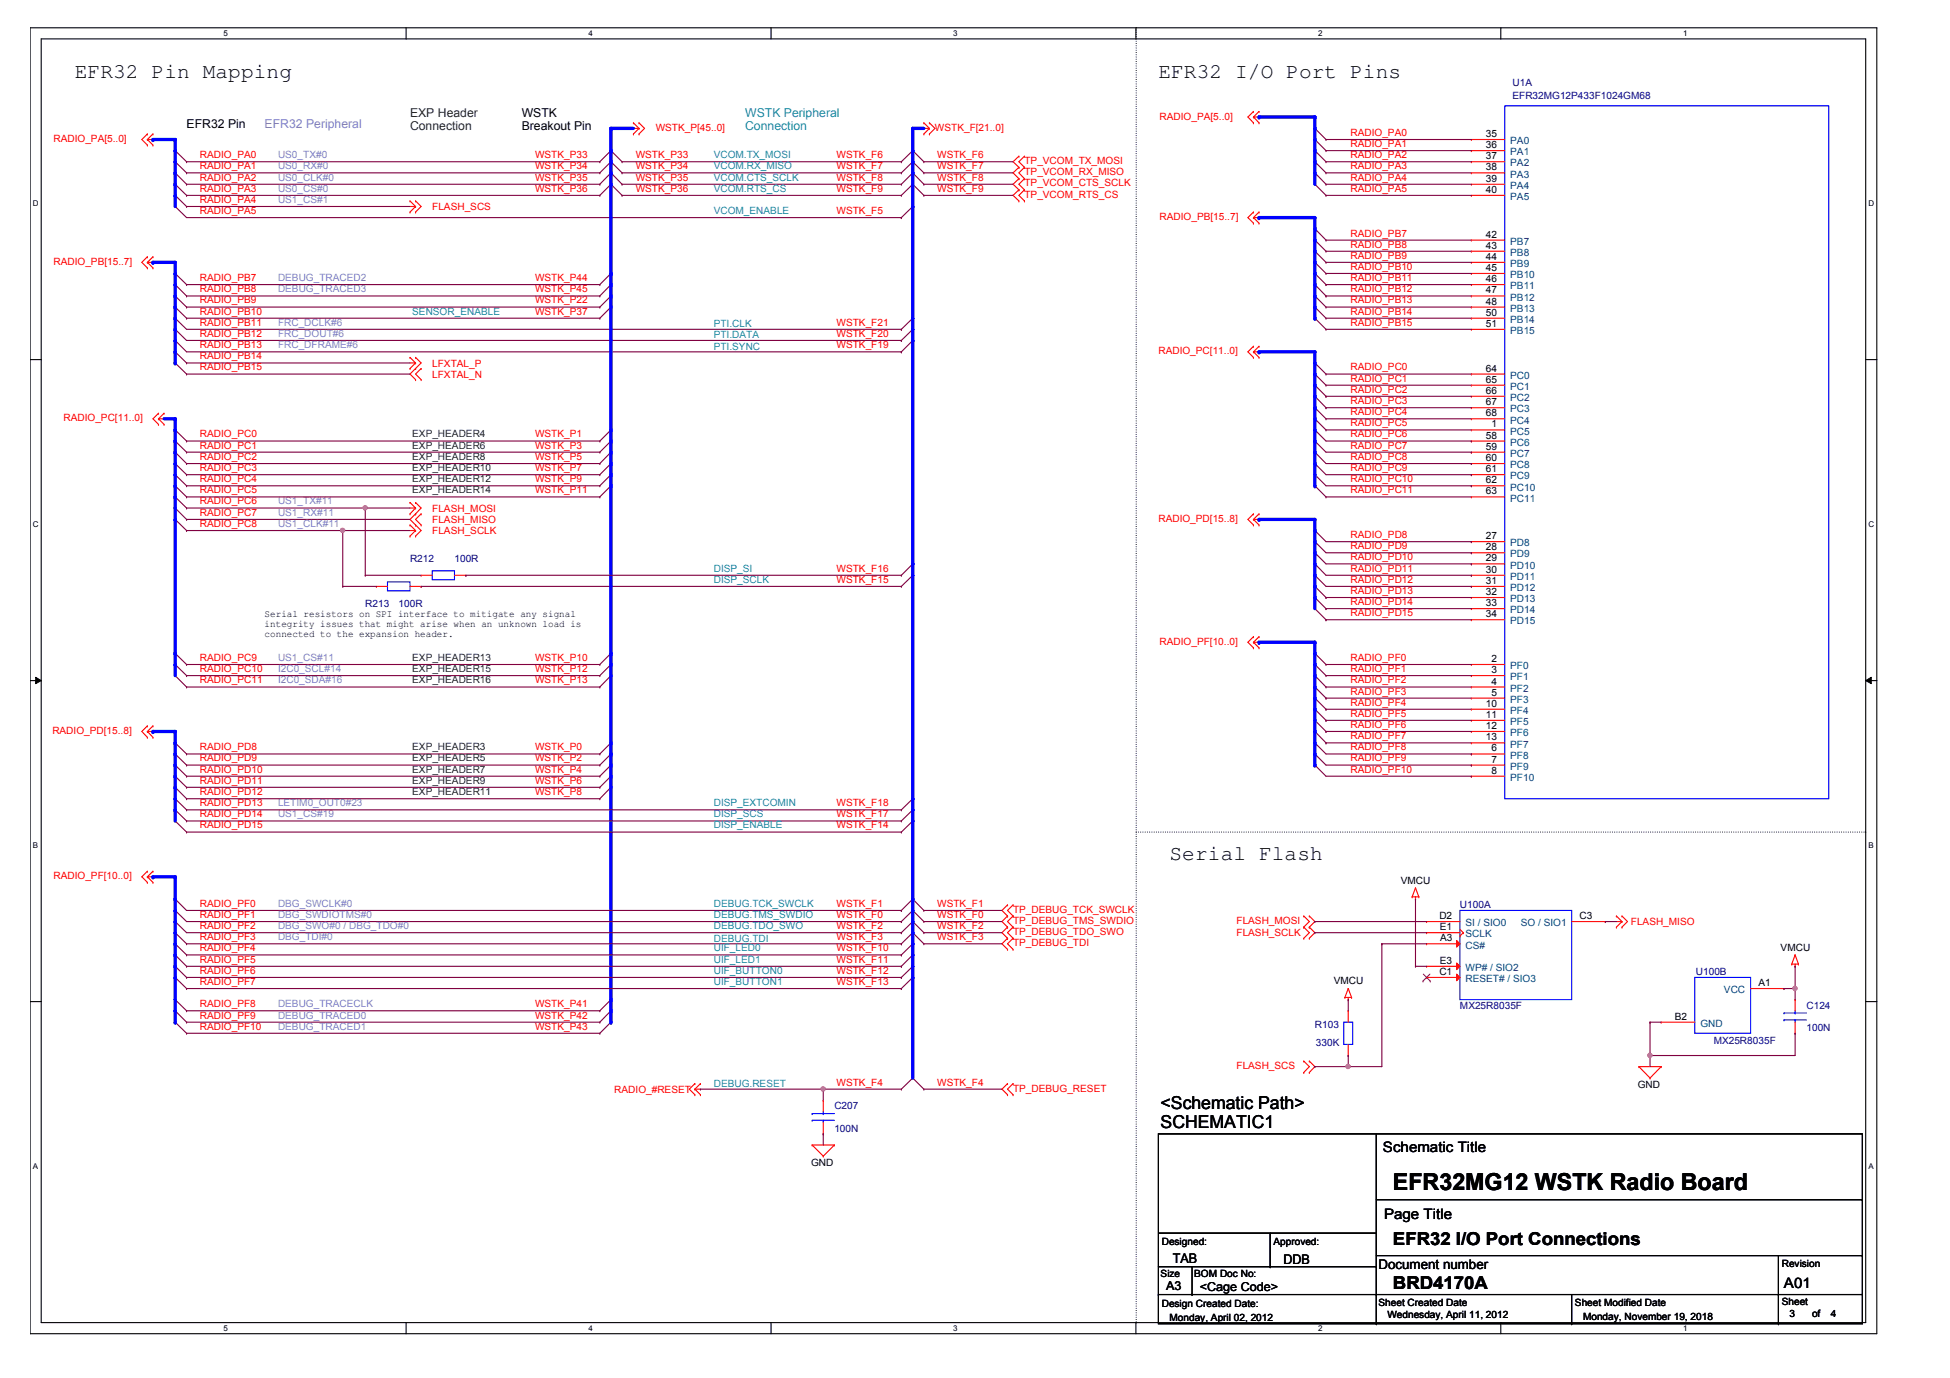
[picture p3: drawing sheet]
<svg xmlns="http://www.w3.org/2000/svg" width="297mm" height="210mm" viewBox="0 0 297 210" stroke-linecap="round" stroke-linejoin="round" font-family="sans-serif">
<defs><g id="words">
<text font-size="3.6" x="212.2" y="181.3">EFR32MG12 WSTK Radio Board</text>
<g font-size="3.2">
<text x="11.4" y="11.9">EFR32 Pin Mapping</text>
<text x="176.5" y="11.9">EFR32 I/O Port Pins</text>
<text x="178.2" y="131">Serial Flash</text>
</g>
<g font-size="2.7">
<text x="176.8" y="171.7">SCHEMATIC1</text>
<text x="176.8" y="168.9">&lt;Schematic Path&gt;</text>
<text x="212.2" y="189.7">EFR32 I/O Port Connections</text>
<text x="212.2" y="196.3">BRD4170A</text>
</g>
<g font-size="2.2">
<text x="210.7" y="175.4">Schematic Title</text>
<text x="210.8" y="185.6">Page Title</text>
<text x="271.8" y="196.2">A01</text>
</g>
<g font-size="2">
<text x="178.7" y="192.3">TAB</text>
<text x="195.5" y="192.5">DDB</text>
<text x="210" y="193.3">Document number</text>
</g>
<g font-size="1.9" fill="#008000">
<text x="62.5" y="17.8">EXP Header</text>
<text x="62.5" y="19.7">Connection</text>
</g>
<g font-size="1.9">
<text x="79.5" y="17.8">WSTK</text>
<text x="28.4" y="19.5">EFR32 Pin</text>
<text x="79.5" y="19.7">Breakout Pin</text>
<text x="177.6" y="196.5">A3</text>
<text x="182.8" y="196.7">&lt;Cage Code&gt;</text>
</g>
<g font-size="1.9" fill="#0080ff">
<text x="113.5" y="17.8">WSTK Peripheral</text>
<text x="113.5" y="19.7">Connection</text>
</g>
<text font-size="1.9" fill="#8080c0" x="40.3" y="19.5">EFR32 Peripheral</text>
<g font-size="1.5" fill="#000080">
<text x="230.4" y="13.1">U1A</text>
<text x="230.4" y="15.2">EFR32MG12P433F1024GM68</text>
<text x="62.5" y="85.6">R212</text>
<text x="69.2" y="85.6">100R</text>
<text x="55.6" y="92.4">R213</text>
<text x="60.7" y="92.4">100R</text>
<text x="222.4" y="138.3">U100A</text>
<text x="258.3" y="148.6">U100B</text>
<text x="222.4" y="153.7">MX25R8035F</text>
<text x="275.2" y="153.7">C124</text>
<text x="200.3" y="156.6">R103</text>
<text x="200.5" y="159.3">330K</text>
<text x="261" y="159">MX25R8035F</text>
<text x="275.2" y="157.1">100N</text>
<text x="127.1" y="169">C207</text>
<text x="127.1" y="172.4">100N</text>
</g>
<g font-size="1.5" fill="#f00">
<text x="8.1" y="21.6">RADIO_PA[5..0]</text>
<text x="99.9" y="19.9">WSTK_P[45..0]</text>
<text x="142.4" y="19.9">WSTK_F[21..0]</text>
<text x="176.6" y="18.2">RADIO_PA[5..0]</text>
<text x="205.7" y="22.4">RADIO_PA1</text>
<text x="205.7" y="20.7">RADIO_PA0</text>
<text x="30.5" y="24.1">RADIO_PA0</text>
<text x="30.5" y="25.8">RADIO_PA1</text>
<text x="30.5" y="27.5">RADIO_PA2</text>
<text x="30.5" y="29.2">RADIO_PA3</text>
<text x="81.5" y="24.1">WSTK_P33</text>
<text x="81.5" y="25.8">WSTK_P34</text>
<text x="81.5" y="27.5">WSTK_P35</text>
<text x="81.5" y="29.2">WSTK_P36</text>
<text x="96.8" y="24.1">WSTK_P33</text>
<text x="96.8" y="25.8">WSTK_P34</text>
<text x="96.8" y="27.5">WSTK_P35</text>
<text x="96.8" y="29.2">WSTK_P36</text>
<text x="127.4" y="24.1">WSTK_F6</text>
<text x="127.4" y="25.8">WSTK_F7</text>
<text x="127.4" y="27.5">WSTK_F8</text>
<text x="127.4" y="29.2">WSTK_F9</text>
<text x="142.8" y="24.1">WSTK_F6</text>
<text x="142.8" y="25.8">WSTK_F7</text>
<text x="142.8" y="27.5">WSTK_F8</text>
<text x="142.8" y="29.2">WSTK_F9</text>
<text x="156.1" y="25">TP_VCOM_TX_MOSI</text>
<text x="156.1" y="26.7">TP_VCOM_RX_MISO</text>
<text x="156.1" y="28.4">TP_VCOM_CTS_SCLK</text>
<text x="205.7" y="24.1">RADIO_PA2</text>
<text x="205.7" y="25.8">RADIO_PA3</text>
<text x="205.7" y="27.5">RADIO_PA4</text>
<text x="205.7" y="29.2">RADIO_PA5</text>
<text x="30.5" y="30.9">RADIO_PA4</text>
<text x="30.5" y="32.6">RADIO_PA5</text>
<text x="65.8" y="32">FLASH_SCS</text>
<text x="127.4" y="32.6">WSTK_F5</text>
<text x="156.1" y="30.1">TP_VCOM_RTS_CS</text>
<text x="176.6" y="33.5">RADIO_PB[15..7]</text>
<text x="8.1" y="40.3">RADIO_PB[15..7]</text>
<text x="205.7" y="36">RADIO_PB7</text>
<text x="205.7" y="37.7">RADIO_PB8</text>
<text x="205.7" y="39.4">RADIO_PB9</text>
<text x="205.7" y="41.1">RADIO_PB10</text>
<text x="30.5" y="47.9">RADIO_PB10</text>
<text x="30.5" y="46.2">RADIO_PB9</text>
<text x="30.5" y="44.5">RADIO_PB8</text>
<text x="30.5" y="42.8">RADIO_PB7</text>
<text x="81.5" y="46.2">WSTK_P22</text>
<text x="81.5" y="47.9">WSTK_P37</text>
<text x="81.5" y="44.5">WSTK_P45</text>
<text x="81.5" y="42.8">WSTK_P44</text>
<text x="205.7" y="47.9">RADIO_PB14</text>
<text x="205.7" y="44.5">RADIO_PB12</text>
<text x="205.7" y="42.8">RADIO_PB11</text>
<text x="205.7" y="46.2">RADIO_PB13</text>
<text x="30.5" y="49.6">RADIO_PB11</text>
<text x="30.5" y="51.3">RADIO_PB12</text>
<text x="30.5" y="53">RADIO_PB13</text>
<text x="127.4" y="49.6">WSTK_F21</text>
<text x="127.4" y="51.3">WSTK_F20</text>
<text x="127.4" y="53">WSTK_F19</text>
<text x="176.5" y="53.9">RADIO_PC[11..0]</text>
<text x="205.7" y="49.6">RADIO_PB15</text>
<text x="30.5" y="54.7">RADIO_PB14</text>
<text x="30.5" y="56.4">RADIO_PB15</text>
<text x="65.8" y="55.8">LFXTAL_P</text>
<text x="65.8" y="57.5">LFXTAL_N</text>
<text x="205.7" y="56.4">RADIO_PC0</text>
<text x="205.7" y="58.1">RADIO_PC1</text>
<text x="205.7" y="59.8">RADIO_PC2</text>
<text x="9.7" y="64.2">RADIO_PC[11..0]</text>
<text x="205.7" y="64.9">RADIO_PC5</text>
<text x="205.7" y="61.6">RADIO_PC3</text>
<text x="205.7" y="63.2">RADIO_PC4</text>
<text x="30.5" y="71.8">RADIO_PC3</text>
<text x="30.5" y="70.1">RADIO_PC2</text>
<text x="30.5" y="68.3">RADIO_PC1</text>
<text x="30.5" y="66.6">RADIO_PC0</text>
<text x="81.5" y="71.8">WSTK_P7</text>
<text x="81.5" y="70.1">WSTK_P5</text>
<text x="81.5" y="68.3">WSTK_P3</text>
<text x="81.5" y="66.6">WSTK_P1</text>
<text x="205.7" y="66.6">RADIO_PC6</text>
<text x="205.7" y="68.3">RADIO_PC7</text>
<text x="205.7" y="70.1">RADIO_PC8</text>
<text x="205.7" y="71.8">RADIO_PC9</text>
<text x="30.5" y="76.8">RADIO_PC6</text>
<text x="30.5" y="75.1">RADIO_PC5</text>
<text x="30.5" y="73.4">RADIO_PC4</text>
<text x="65.8" y="77.9">FLASH_MOSI</text>
<text x="81.5" y="75.1">WSTK_P11</text>
<text x="81.5" y="73.4">WSTK_P9</text>
<text x="205.7" y="73.4">RADIO_PC10</text>
<text x="205.7" y="75.1">RADIO_PC11</text>
<text x="30.5" y="78.6">RADIO_PC7</text>
<text x="30.5" y="80.3">RADIO_PC8</text>
<text x="65.8" y="79.7">FLASH_MISO</text>
<text x="65.8" y="81.4">FLASH_SCLK</text>
<text x="176.5" y="79.5">RADIO_PD[15..8]</text>
<text x="205.7" y="83.7">RADIO_PD9</text>
<text x="205.7" y="82">RADIO_PD8</text>
<text x="127.4" y="88.8">WSTK_F15</text>
<text x="127.4" y="87.1">WSTK_F16</text>
<text x="205.7" y="88.8">RADIO_PD12</text>
<text x="205.7" y="87.1">RADIO_PD11</text>
<text x="205.7" y="85.3">RADIO_PD10</text>
<text x="205.7" y="90.5">RADIO_PD13</text>
<text x="205.7" y="92.2">RADIO_PD14</text>
<text x="205.7" y="93.9">RADIO_PD15</text>
<text x="30.5" y="100.7">RADIO_PC9</text>
<text x="81.5" y="100.7">WSTK_P10</text>
<text x="176.6" y="98.2">RADIO_PF[10..0]</text>
<text x="205.7" y="100.7">RADIO_PF0</text>
<text x="30.5" y="104.1">RADIO_PC11</text>
<text x="30.5" y="102.4">RADIO_PC10</text>
<text x="81.5" y="104.1">WSTK_P13</text>
<text x="81.5" y="102.4">WSTK_P12</text>
<text x="205.7" y="102.4">RADIO_PF1</text>
<text x="205.7" y="104.1">RADIO_PF2</text>
<text x="205.7" y="105.8">RADIO_PF3</text>
<text x="205.7" y="107.5">RADIO_PF4</text>
<text x="8" y="111.8">RADIO_PD[15..8]</text>
<text x="205.7" y="109.2">RADIO_PF5</text>
<text x="205.7" y="110.9">RADIO_PF6</text>
<text x="205.7" y="112.6">RADIO_PF7</text>
<text x="30.5" y="119.4">RADIO_PD11</text>
<text x="30.5" y="117.7">RADIO_PD10</text>
<text x="30.5" y="116">RADIO_PD9</text>
<text x="30.5" y="114.3">RADIO_PD8</text>
<text x="81.5" y="119.4">WSTK_P6</text>
<text x="81.5" y="117.7">WSTK_P4</text>
<text x="81.5" y="116">WSTK_P2</text>
<text x="81.5" y="114.3">WSTK_P0</text>
<text x="205.7" y="114.3">RADIO_PF8</text>
<text x="205.7" y="116">RADIO_PF9</text>
<text x="205.7" y="117.7">RADIO_PF10</text>
<text x="30.5" y="122.8">RADIO_PD13</text>
<text x="30.5" y="121.1">RADIO_PD12</text>
<text x="30.5" y="124.5">RADIO_PD14</text>
<text x="81.5" y="121.1">WSTK_P8</text>
<text x="127.4" y="124.5">WSTK_F17</text>
<text x="127.4" y="122.8">WSTK_F18</text>
<text x="30.5" y="126.2">RADIO_PD15</text>
<text x="127.4" y="126.2">WSTK_F14</text>
<text x="8.1" y="133.9">RADIO_PF[10..0]</text>
<text x="30.5" y="138.1">RADIO_PF0</text>
<text x="30.5" y="139.8">RADIO_PF1</text>
<text x="30.5" y="141.5">RADIO_PF2</text>
<text x="30.5" y="143.2">RADIO_PF3</text>
<text x="127.4" y="138.1">WSTK_F1</text>
<text x="127.4" y="139.8">WSTK_F0</text>
<text x="127.4" y="141.5">WSTK_F2</text>
<text x="127.4" y="143.2">WSTK_F3</text>
<text x="142.8" y="143.2">WSTK_F3</text>
<text x="142.8" y="141.5">WSTK_F2</text>
<text x="142.8" y="138.1">WSTK_F1</text>
<text x="142.8" y="139.8">WSTK_F0</text>
<text x="154.3" y="139">TP_DEBUG_TCK_SWCLK</text>
<text x="154.3" y="142.5">TP_DEBUG_TDO_SWO</text>
<text x="154.3" y="140.8">TP_DEBUG_TMS_SWDIO</text>
<text x="188.4" y="140.8">FLASH_MOSI</text>
<text x="188.4" y="142.6">FLASH_SCLK</text>
<text x="248.4" y="140.9">FLASH_MISO</text>
<text x="30.5" y="148.3">RADIO_PF6</text>
<text x="30.5" y="144.9">RADIO_PF4</text>
<text x="30.5" y="146.6">RADIO_PF5</text>
<text x="127.4" y="148.3">WSTK_F12</text>
<text x="127.4" y="144.9">WSTK_F10</text>
<text x="127.4" y="146.6">WSTK_F11</text>
<text x="154.3" y="144.1">TP_DEBUG_TDI</text>
<text x="30.5" y="150">RADIO_PF7</text>
<text x="30.5" y="153.4">RADIO_PF8</text>
<text x="30.5" y="155.2">RADIO_PF9</text>
<text x="81.5" y="153.4">WSTK_P41</text>
<text x="81.5" y="155.2">WSTK_P42</text>
<text x="127.4" y="150">WSTK_F13</text>
<text x="30.5" y="156.8">RADIO_PF10</text>
<text x="81.5" y="156.8">WSTK_P43</text>
<text x="93.6" y="166.5">RADIO_#RESET</text>
<text x="127.4" y="165.4">WSTK_F4</text>
<text x="142.8" y="165.4">WSTK_F4</text>
<text x="154.3" y="166.3">TP_DEBUG_RESET</text>
<text x="188.4" y="162.9">FLASH_SCS</text>
</g>
<g font-size="1.5">
<text x="226.3" y="20.9">35</text>
<text x="226.3" y="22.6">36</text>
<text x="226.3" y="24.3">37</text>
<text x="226.3" y="25.9">38</text>
<text x="226.3" y="27.7">39</text>
<text x="226.3" y="29.4">40</text>
<text x="226.3" y="36.2">42</text>
<text x="226.3" y="37.9">43</text>
<text x="226.3" y="39.6">44</text>
<text x="226.3" y="41.3">45</text>
<text x="226.3" y="44.7">47</text>
<text x="226.3" y="46.4">48</text>
<text x="226.3" y="43">46</text>
<text x="226.3" y="48.1">50</text>
<text x="226.3" y="49.8">51</text>
<text x="226.3" y="56.6">64</text>
<text x="226.3" y="58.3">65</text>
<text x="226.3" y="60">66</text>
<text x="226.3" y="61.7">67</text>
<text x="226.3" y="63.4">68</text>
<text x="227.2" y="65.1">1</text>
<text x="226.3" y="66.8">58</text>
<text x="226.3" y="68.5">59</text>
<text x="226.3" y="70.2">60</text>
<text x="226.3" y="71.9">61</text>
<text x="226.3" y="73.6">62</text>
<text x="226.3" y="75.3">63</text>
<text x="226.3" y="82.1">27</text>
<text x="226.3" y="83.8">28</text>
<text x="226.3" y="85.5">29</text>
<text x="226.3" y="87.2">30</text>
<text x="226.3" y="88.9">31</text>
<text x="40.3" y="93.9">Serial resistors on SPI interface to mitigate any signal</text>
<text x="40.3" y="95.5">integrity issues that might arise when an unknown load is</text>
<text x="226.3" y="92.3">33</text>
<text x="226.3" y="90.6">32</text>
<text x="226.3" y="94">34</text>
<text x="40.3" y="97">connected to the expansion header.</text>
<text x="227.2" y="100.8">2</text>
<text x="226.3" y="107.7">10</text>
<text x="227.2" y="102.5">3</text>
<text x="227.2" y="104.3">4</text>
<text x="227.2" y="106">5</text>
<text x="226.3" y="109.3">11</text>
<text x="226.3" y="111">12</text>
<text x="226.3" y="112.8">13</text>
<text x="227.2" y="114.5">6</text>
<text x="227.2" y="116.2">7</text>
<text x="227.2" y="117.9">8</text>
<text x="213.4" y="134.6">VMCU</text>
<text x="219.3" y="140">D2</text>
<text x="219.3" y="141.7">E1</text>
<text x="219.4" y="143.4">A3</text>
<text x="240.6" y="140">C3</text>
<text x="203.2" y="149.9">VMCU</text>
<text x="219.3" y="148.5">C1</text>
<text x="219.3" y="146.8">E3</text>
<text x="271.2" y="144.8">VMCU</text>
<text x="255.1" y="155.3">B2</text>
<text x="267.9" y="150.2">A1</text>
<text x="249.5" y="165.8">GND</text>
<text x="123.5" y="177.7">GND</text>
<text x="177" y="189.6">Designed:</text>
<text x="194" y="189.6">Approved:</text>
<text x="176.8" y="194.5">Size</text>
<text x="181.9" y="194.5">BOM Doc No:</text>
<text x="271.4" y="193">Revision</text>
<text x="177" y="199.1">Design Created Date:</text>
<text x="178.2" y="201.2">Monday, April 02, 2012</text>
<text x="210" y="199">Sheet Created Date</text>
<text x="211.3" y="200.8">Wednesday, April 11, 2012</text>
<text x="239.9" y="199">Sheet Modified Date</text>
<text x="241.1" y="201">Monday, November 19, 2018</text>
<text x="271.4" y="198.8">Sheet</text>
<text x="272.6" y="200.7">3</text>
<text x="276" y="200.7">of</text>
<text x="278.9" y="200.7">4</text>
</g>
<g font-size="1.5" fill="#004080">
<text x="230.1" y="22">PA0</text>
<text x="230.1" y="23.7">PA1</text>
<text x="230.1" y="25.4">PA2</text>
<text x="230.1" y="27.1">PA3</text>
<text x="230.1" y="28.8">PA4</text>
<text x="230.1" y="30.5">PA5</text>
<text x="230.1" y="37.3">PB7</text>
<text x="230.1" y="39">PB8</text>
<text x="230.1" y="40.7">PB9</text>
<text x="230.1" y="45.8">PB12</text>
<text x="230.1" y="47.5">PB13</text>
<text x="230.1" y="44.1">PB11</text>
<text x="230.1" y="42.4">PB10</text>
<text x="230.1" y="49.2">PB14</text>
<text x="230.1" y="50.9">PB15</text>
<text x="230.1" y="57.7">PC0</text>
<text x="230.1" y="59.4">PC1</text>
<text x="230.1" y="61.1">PC2</text>
<text x="230.1" y="62.8">PC3</text>
<text x="230.1" y="64.5">PC4</text>
<text x="230.1" y="66.2">PC5</text>
<text x="230.1" y="67.9">PC6</text>
<text x="230.1" y="69.6">PC7</text>
<text x="230.1" y="71.3">PC8</text>
<text x="230.1" y="73">PC9</text>
<text x="230.1" y="74.7">PC10</text>
<text x="230.1" y="76.4">PC11</text>
<text x="230.1" y="83.2">PD8</text>
<text x="230.1" y="84.9">PD9</text>
<text x="230.1" y="86.6">PD10</text>
<text x="230.1" y="88.3">PD11</text>
<text x="230.1" y="90">PD12</text>
<text x="230.1" y="93.4">PD14</text>
<text x="230.1" y="91.7">PD13</text>
<text x="230.1" y="95.1">PD15</text>
<text x="230.1" y="101.9">PF0</text>
<text x="230.1" y="103.6">PF1</text>
<text x="230.1" y="105.4">PF2</text>
<text x="230.1" y="107.1">PF3</text>
<text x="230.1" y="108.8">PF4</text>
<text x="230.1" y="110.4">PF5</text>
<text x="230.1" y="112.1">PF6</text>
<text x="230.1" y="113.9">PF7</text>
<text x="230.1" y="115.6">PF8</text>
<text x="230.1" y="117.3">PF9</text>
<text x="230.1" y="119">PF10</text>
<text x="223.2" y="141.1">SI / SIO0</text>
<text x="223.2" y="142.8">SCLK</text>
<text x="231.7" y="141.1">SO / SIO1</text>
<text x="223.2" y="149.6">RESET# / SIO3</text>
<text x="223.2" y="147.9">WP# / SIO2</text>
<text x="223.2" y="144.5">CS#</text>
<text x="262.6" y="151.3">VCC</text>
<text x="259" y="156.4">GND</text>
</g>
<g font-size="1.5" fill="#8080c0">
<text x="42.3" y="24.1">US0_TX#0</text>
<text x="42.3" y="25.8">US0_RX#0</text>
<text x="42.3" y="27.5">US0_CLK#0</text>
<text x="42.3" y="29.2">US0_CS#0</text>
<text x="42.3" y="30.9">US1_CS#1</text>
<text x="42.3" y="44.5">DEBUG_TRACED3</text>
<text x="42.3" y="42.8">DEBUG_TRACED2</text>
<text x="42.3" y="49.6">FRC_DCLK#6</text>
<text x="42.3" y="51.3">FRC_DOUT#6</text>
<text x="42.3" y="53">FRC_DFRAME#6</text>
<text x="42.3" y="76.8">US1_TX#11</text>
<text x="42.3" y="78.6">US1_RX#11</text>
<text x="42.3" y="80.3">US1_CLK#11</text>
<text x="42.3" y="100.7">US1_CS#11</text>
<text x="42.3" y="104.1">I2C0_SDA#16</text>
<text x="42.3" y="102.4">I2C0_SCL#14</text>
<text x="42.3" y="124.5">US1_CS#19</text>
<text x="42.3" y="122.8">LETIM0_OUT0#23</text>
<text x="42.3" y="138.1">DBG_SWCLK#0</text>
<text x="42.3" y="139.8">DBG_SWDIOTMS#0</text>
<text x="42.3" y="141.5">DBG_SWO#0 / DBG_TDO#0</text>
<text x="42.3" y="143.2">DBG_TDI#0</text>
<text x="42.3" y="153.4">DEBUG_TRACECLK</text>
<text x="42.3" y="155.2">DEBUG_TRACED0</text>
<text x="42.3" y="156.8">DEBUG_TRACED1</text>
</g>
<g font-size="1.5" fill="#0080ff">
<text x="108.7" y="24.1">VCOM.TX_MOSI</text>
<text x="108.7" y="25.8">VCOM.RX_MISO</text>
<text x="108.7" y="27.5">VCOM.CTS_SCLK</text>
<text x="108.7" y="29.2">VCOM.RTS_CS</text>
<text x="108.7" y="32.6">VCOM_ENABLE</text>
<text x="62.8" y="47.9">SENSOR_ENABLE</text>
<text x="108.7" y="49.8">PTI.CLK</text>
<text x="108.7" y="51.5">PTI.DATA</text>
<text x="108.7" y="53.3">PTI.SYNC</text>
<text x="108.7" y="88.8">DISP_SCLK</text>
<text x="108.7" y="87.1">DISP_SI</text>
<text x="108.7" y="124.5">DISP_SCS</text>
<text x="108.7" y="122.8">DISP_EXTCOMIN</text>
<text x="108.7" y="126.2">DISP_ENABLE</text>
<text x="108.7" y="138.1">DEBUG.TCK_SWCLK</text>
<text x="108.7" y="139.8">DEBUG.TMS_SWDIO</text>
<text x="108.7" y="141.5">DEBUG.TDO_SWO</text>
<text x="108.7" y="143.4">DEBUG.TDI</text>
<text x="108.7" y="148.3">UIF_BUTTON0</text>
<text x="108.7" y="144.9">UIF_LED0</text>
<text x="108.7" y="146.6">UIF_LED1</text>
<text x="108.7" y="150">UIF_BUTTON1</text>
<text x="108.7" y="165.6">DEBUG.RESET</text>
</g>
<g font-size="1.5" fill="#008000">
<text x="62.8" y="71.8">EXP_HEADER10</text>
<text x="62.8" y="70.1">EXP_HEADER8</text>
<text x="62.8" y="68.3">EXP_HEADER6</text>
<text x="62.8" y="66.6">EXP_HEADER4</text>
<text x="62.8" y="75.1">EXP_HEADER14</text>
<text x="62.8" y="73.4">EXP_HEADER12</text>
<text x="62.8" y="100.7">EXP_HEADER13</text>
<text x="62.8" y="104.1">EXP_HEADER16</text>
<text x="62.8" y="102.4">EXP_HEADER15</text>
<text x="62.8" y="119.4">EXP_HEADER9</text>
<text x="62.8" y="117.7">EXP_HEADER7</text>
<text x="62.8" y="116">EXP_HEADER5</text>
<text x="62.8" y="114.3">EXP_HEADER3</text>
<text x="62.8" y="121.1">EXP_HEADER11</text>
</g>
<g font-size="1.2">
<text x="34" y="5.5">5</text>
<text x="89.6" y="5.5">4</text>
<text x="145.2" y="5.5">3</text>
<text x="200.8" y="5.5">2</text>
<text x="256.4" y="5.5">1</text>
<text x="5" y="31.5">D</text>
<text x="284.6" y="31.5">D</text>
<text x="5" y="80.3">C</text>
<text x="284.6" y="80.3">C</text>
<text x="5" y="129.2">B</text>
<text x="284.6" y="129.2">B</text>
<text x="5" y="178.1">A</text>
<text x="284.6" y="178.1">A</text>
<text x="34" y="202.7">5</text>
<text x="89.6" y="202.7">4</text>
<text x="145.2" y="202.7">3</text>
<text x="200.8" y="202.7">2</text>
<text x="256.4" y="202.7">1</text>
</g>
</g></defs>
<path d="M4.6 4.2h281.3v199h-281.3zM6.3 5.9h277.9v195.6h-277.9z" fill="none" stroke="#000" stroke-width=".17"/>
<g fill="#fff">
<path d="M34 4.4h.7v1.4h-.7z"/>
<path d="M34 201.6h.7v1.4h-.7z"/>
</g>
<path d="M61.9 4.2v1.7M61.9 201.5v1.7" fill="none" stroke="#000" stroke-width=".17"/>
<g fill="#fff">
<path d="M89.6 4.4h.7v1.4h-.7z"/>
<path d="M89.6 201.6h.7v1.4h-.7z"/>
</g>
<path d="M117.4 4.2v1.7M117.4 201.5v1.7" fill="none" stroke="#000" stroke-width=".17"/>
<g fill="#fff">
<path d="M145.2 4.4h.7v1.4h-.7z"/>
<path d="M145.2 201.6h.7v1.4h-.7z"/>
</g>
<path d="M173 4.2v1.7M173 201.5v1.7" fill="none" stroke="#000" stroke-width=".17"/>
<g fill="#fff">
<path d="M200.8 4.4h.6v1.4h-.6z"/>
<path d="M200.8 201.6h.6v1.4h-.6z"/>
</g>
<path d="M228.6 4.2v1.7M228.6 201.5v1.7" fill="none" stroke="#000" stroke-width=".17"/>
<g fill="#fff">
<path d="M256.4 4.4h.6v1.4h-.6z"/>
<path d="M256.4 201.6h.6v1.4h-.6z"/>
<path d="M5 30.4h.9v1.3h-.9z"/>
<path d="M284.6 30.4h.9v1.3h-.9z"/>
<path d="M5 79.2h.9v1.4h-.9z"/>
<path d="M284.6 79.2h.9v1.4h-.9z"/>
</g>
<path d="M4.6 54.8h1.7M284.2 54.8h1.7" fill="none" stroke="#000" stroke-width=".17"/>
<g fill="#fff">
<path d="M5 128.1h.8v1.4h-.8z"/>
<path d="M284.6 128.1h.8v1.4h-.8z"/>
</g>
<path d="M4.6 103.7h1.7M284.2 103.7h1.7" fill="none" stroke="#000" stroke-width=".17"/>
<path d="M5.4 103.2l.9 .5-.9 .4zM284.2 103.7l.8-.5v.9z" fill="#000"/>
<path d="M5.4 103.2l.9 .5-.9 .4zM284.2 103.7l.8-.5v.9z" fill="none" stroke="#000" stroke-width=".15"/>
<g fill="#fff">
<path d="M5 177h.8v1.3h-.8z"/>
<path d="M284.6 177h.8v1.3h-.8z"/>
</g>
<g fill="none" stroke="#000" stroke-width=".17">
<path d="M4.6 152.6h1.7M284.2 152.6h1.7M176.5 172.7h107.2v28.9h-107.2zM209.6 172.7v28.9M176.5 197.2h.1M176.5 197.2h107.2M176.5 193h33.1M176.5 187.8h33.1M181.6 197.2h.1M181.6 193v4.2M193.5 193h.1M193.5 187.8v5.2"/>
<path d="M209.6 197.2h.1M209.6 193h.1M209.6 187.8h.1M209.6 182.8h74.1M209.6 191.3h74.1M239.4 197.2v4.4M270.9 197.2h.1M270.9 191.3v10.3M283.7 182.8h.1M283.7 191.3h.1M209.6 201.6h.1M239.4 201.6h.1"/>
<path d="M270.9 201.6h.1"/>
</g>
<path d="M173.1 4.2v197.3M173.1 126.7h111.1M284.2 126.7h.1M173.1 201.5h.1" fill="none" stroke="#000" stroke-width=".17" stroke-dasharray="0 .3"/>
<g fill="none" stroke="#f00" stroke-width=".17">
<path d="M96.5 18.7h.1M96.5 18.7l.8 .9M96.5 19.6h.8M97.3 18.7h.1M97.3 19.6h.1M97.3 18.7l.9 .9-.9 .8M97.3 19.6l-.8 .8M140.7 18.7h.1M140.7 19.6h.9M140.7 18.7l.9 .9M141.6 18.7h.1M141.6 19.6h.1"/>
<path d="M141.6 18.7l.8 .9-.8 .8M141.6 19.6l-.9 .8M190.9 17h.1M190.9 18.7h.1M190.9 17.8h.1M190.9 17l-.8 .8 .8 .9M190.9 17.8l.9 .9M190.9 17.8h.9M191.8 17h.1M191.8 18.7h.1M191.8 17l-.9 .8M22.5 20.4h.1"/>
<path d="M22.5 22.1h.1M22.5 21.3h.1M22.5 39.1h.1M22.5 40h.1M22.5 20.4l-.9 .9 .9 .8M22.5 21.3l.8 .8M22.5 21.3h.8M22.5 39.1l-.9 .9 .9 .8M22.5 40l.8 .8M22.5 40h.8M23.3 20.4h.1M23.3 22.1h.1"/>
<path d="M23.3 39.1h.1M23.3 20.4l-.8 .9M23.3 39.1l-.8 .9M62.5 32.3h.1M62.5 30.6h.1M62.5 30.6l.8 .9M62.5 31.5h.8M63.3 32.3h.1M63.3 30.6h.1M63.3 31.5h.1M63.3 30.6l.8 .9-.8 .8M63.3 31.5l-.8 .8"/>
<path d="M96.5 20.4h.1M97.3 20.4h.1M140.7 20.4h.1M141.6 20.4h.1M155.2 25.5h.1M155.2 23.8h.1M155.2 27.2h.1M155.2 28.9h.1M155.2 30.6h.1M155.2 23.8l-.9 .8 .9 .9M155.2 25.5l-.9 .8 .9 .9M155.2 27.2l-.9 .9 .9 .8"/>
<path d="M155.2 28.9l-.9 .9 .9 .8M156.1 25.5h.1M156.1 23.8h.1M156.1 27.2h.1M156.1 28.9h.1M156.1 30.6h.1M156.1 23.8l-.9 .8 .9 .9M156.1 25.5l-.9 .8 .9 .9M156.1 27.2l-.9 .9 .9 .8M156.1 28.9l-.9 .9 .9 .8M190.9 32.3h.1M190.9 34h.1"/>
<path d="M190.9 33.1h.1M190.9 32.3l-.8 .8 .8 .9M190.9 33.1l.9 .9M190.9 33.1h.9M191.8 32.3h.1M191.8 34h.1M191.8 32.3l-.9 .8M224.1 24.6h.1M224.1 26.3h.1M224.1 28.1h.1M224.1 21.3h.1M224.1 22.9h.1"/>
<path d="M224.1 29.8h.1M224.1 36.6h.1M224.1 38.3h.1M224.1 40h.1M224.1 21.3h5.1M224.1 40h5.1M224.1 24.6h5.1M224.1 26.3h5.1M224.1 28.1h5.1M224.1 22.9h5.1M224.1 29.8h5.1M224.1 36.6h5.1"/>
<path d="M224.1 38.3h5.1M22.5 40.8h.1M23.3 40.8h.1M62.5 54.4h.1M62.5 56.1h.1M62.5 54.4l.8 .9M62.5 55.3h.8M63.3 54.4h.1M63.3 56.1h.1M63.3 55.3h.1M63.3 57.8h.1M63.3 54.4l.8 .9-1.6 1.7 .8 .8"/>
<path d="M63.3 55.3l-.8 .8M64.1 56.1h.1M64.1 57.8h.1M64.1 56.1l-.8 .9 .8 .8M190.9 54.4h.1M190.9 52.7h.1M190.9 53.6h.1M190.9 52.7l-.8 .9 .8 .8M190.9 53.6l.9 .8M190.9 53.6h.9M191.8 54.4h.1M191.8 52.7h.1"/>
<path d="M191.8 52.7l-.9 .9M224.1 48.5h.1M224.1 45.1h.1M224.1 46.8h.1M224.1 57h.1M224.1 58.7h.1M224.1 50.2h.1M224.1 43.3h.1M224.1 41.7h.1M224.1 48.5h5.1M224.1 45.1h5.1M224.1 46.8h5.1"/>
<path d="M224.1 57h5.1M224.1 58.7h5.1M224.1 50.2h5.1M224.1 43.3h5.1M224.1 41.7h5.1M24.1 64.6h.1M24.1 62.9h.1M24.1 63.8h.1M24.1 62.9l-.8 .9 .8 .8M24.1 63.8l.9 .8M24.1 63.8h.9M25 64.6h.1"/>
<path d="M25 62.9h.1M25 62.9l-.9 .9M62.5 78.3h.1M62.5 76.5h.1M62.5 80h.1M62.5 76.5l.8 .9M62.5 77.4h.8M62.5 80l.8 .8M63.3 80h.1M63.3 78.3h.1M63.3 76.5h.1M63.3 77.4h.1"/>
<path d="M63.3 78.3l-.8 .8 1.6 1.7-.8 .9M63.3 76.5l.8 .9-.8 .9M63.3 77.4l-.8 .9M64.1 80h.1M64.1 78.3h.1M64.1 78.3l-.8 .8 .8 .9M190.9 80h.1M190.9 78.3h.1M190.9 79.1h.1M190.9 78.3l-.8 .8 .8 .9M190.9 79.1l.9 .9M190.9 79.1h.9"/>
<path d="M191.8 80h.1M191.8 78.3h.1M191.8 78.3l-.9 .8M224.1 60.4h.1M224.1 62.1h.1M224.1 63.8h.1M224.1 65.5h.1M224.1 67.2h.1M224.1 68.9h.1M224.1 70.6h.1M224.1 72.3h.1M224.1 74h.1"/>
<path d="M224.1 75.7h.1M224.1 63.8h5.1M224.1 60.4h5.1M224.1 62.1h5.1M224.1 65.5h5.1M224.1 67.2h5.1M224.1 68.9h5.1M224.1 70.6h5.1M224.1 72.3h5.1M224.1 74h5.1M224.1 75.7h5.1M62.5 81.7h.1"/>
<path d="M62.5 80.8h.8M63.3 81.7h.1M63.3 80.8h.1M63.3 80.8l-.8 .9M190.9 98.7h.1M190.9 97h.1M190.9 97.8h.1M190.9 97l-.8 .8 .8 .9M190.9 97.8l.9 .9M190.9 97.8h.9M191.8 98.7h.1M191.8 97h.1"/>
<path d="M191.8 97l-.9 .8M224.1 82.5h.1M224.1 84.2h.1M224.1 85.9h.1M224.1 87.6h.1M224.1 89.3h.1M224.1 92.7h.1M224.1 91h.1M224.1 94.4h.1M224.1 82.5h5.1M224.1 84.2h5.1M224.1 85.9h5.1"/>
<path d="M224.1 87.6h5.1M224.1 89.3h5.1M224.1 92.7h5.1M224.1 91h5.1M224.1 94.4h5.1M22.5 112.3h.1M22.5 110.6h.1M22.5 111.4h.1M22.5 110.6l-.9 .8 .9 .9M22.5 111.4l.8 .9M22.5 111.4h.8M23.3 112.3h.1"/>
<path d="M23.3 110.6h.1M23.3 110.6l-.8 .8M224.1 101.2h.1M224.1 102.9h.1M224.1 104.6h.1M224.1 106.3h.1M224.1 108h.1M224.1 109.7h.1M224.1 111.4h.1M224.1 113.2h.1M224.1 114.8h.1M224.1 116.5h.1"/>
<path d="M224.1 118.2h.1M224.1 111.4h5.1M224.1 101.2h5.1M224.1 102.9h5.1M224.1 104.6h5.1M224.1 106.3h5.1M224.1 108h5.1M224.1 109.7h5.1M224.1 113.2h5.1M224.1 114.8h5.1M224.1 116.5h5.1M224.1 118.2h5.1"/>
<path d="M22.5 134.4h.1M22.5 132.7h.1M22.5 133.6h.1M22.5 132.7l-.9 .9 .9 .8M22.5 133.6l.8 .8M22.5 133.6h.8M23.3 134.4h.1M23.3 132.7h.1M23.3 132.7l-.8 .9M153.5 139.5h.1M153.5 137.8h.1M153.5 137.8l-.9 .9 .9 .8"/>
<path d="M153.5 139.5l-.9 .9 .9 .8M154.3 139.5h.1M154.3 137.8h.1M154.3 137.8l-.8 .9 .8 .8M154.3 139.5l-.8 .9 .8 .8M198.6 139.5h.1M198.6 139.5l.8 .9-.8 .8M199.4 139.5h.1M199.4 139.5l.9 .9-.9 .8M215.1 136.6h.1M215.1 136.6h1M215.6 136.9h.1"/>
<path d="M215.6 135.3h.1M215.6 136.6v.3M215.6 135.3l-.5 1.3M215.6 135.3l.5 1.3M216.1 136.6h.1M246.2 139.5h.1M246.2 139.5l.9 .9M247.1 139.5h.1M247.1 139.5l.8 .9-.8 .8M153.5 142.9h.1M153.5 141.2h.1M153.5 144.6h.1"/>
<path d="M153.5 141.2l-.9 .9 .9 .8M153.5 142.9l-.9 .9 .9 .8M154.3 142.9h.1M154.3 141.2h.1M154.3 144.6h.1M154.3 141.2l-.8 .9 .8 .8M154.3 142.9l-.8 .9 .8 .8M198.6 141.2h.1M198.6 142.9h.1M198.6 141.2l.8 .9-.8 .8M199.4 141.2h.1M199.4 142.9h.1"/>
<path d="M199.4 141.2l.9 .9-.9 .8M204.9 151.9h.1M204.9 151.9h1M205.4 152.3h.1M205.4 150.6h.1M205.4 154h.1M205.4 151.9v.4M205.4 154v1.7M205.4 159.1v1.7M205.4 150.6l-.5 1.3M205.4 150.6l.5 1.3M205.9 151.9h.1"/>
<path d="M217.3 140.4h.1M217.3 142.1h.1M217.3 140.4h5.1M217.3 142.1h5.1M222.4 142.6h.1M222.4 141.6l.5 .5M222.9 142.1h.1M222.9 142.1l-.5 .5M246.2 141.2h.1M246.2 140.4h.9M247.1 141.2h.1M247.1 140.4h.1"/>
<path d="M247.1 140.4l-.9 .8M272.9 146.9h.1M272.9 146.9h1.1M273.4 147.2h.1M273.4 145.5h.1M273.4 146.9v.3M273.4 145.5l-.5 1.4M273.4 145.5l.6 1.4M274 146.9h.1M105.8 165.1h.1M105.8 166.8h.1M105.8 165.9h.1"/>
<path d="M105.8 165.1l-.8 .8 .8 .9M105.8 165.9l.9 .9M105.8 165.9h.9M106.7 165.1h.1M106.7 166.8h.1M106.7 165.1l-.9 .8M123.7 174.4h.1M123.7 174.4h3.4M123.7 174.4l1.7 1.7M125.4 176.1h.1M125.4 167.6h.1M125.4 172.7h.1"/>
<path d="M125.4 167.6v1.7M125.4 171v1.7M127.1 174.4h.1M127.1 174.4l-1.7 1.7M153.5 166.8h.1M153.5 165.1h.1M153.5 165.1l-.9 .8 .9 .9M154.3 166.8h.1M154.3 165.1h.1M154.3 165.1l-.8 .8 .8 .9M198.6 163.4h.1M198.6 161.6h.1"/>
<path d="M198.6 161.6l.8 .9-.8 .9M199.4 163.4h.1M199.4 161.6h.1M199.4 161.6l.9 .9-.9 .9M205.4 160.8h.1M249.7 162.5h.1M249.7 162.5h3.3M249.7 162.5l1.6 1.7M251.3 164.2h.1M253 162.5h.1M253 162.5l-1.7 1.7"/>
</g>
<g fill="none" stroke="#800040" stroke-width=".17">
<path d="M200.3 19.6h.1M200.3 19.6l1.7 1.7M26.7 24.6h.1M26.7 22.9h.1M26.7 26.3h.1M26.7 28.1h.1M26.7 29.8h.1M26.7 31.5h.1M26.7 24.6l1.7 1.7M26.7 22.9l1.7 1.7M26.7 26.3l1.7 1.8M26.7 28.1l1.7 1.7"/>
<path d="M26.7 29.8l1.7 1.7M26.7 31.5l1.7 1.6M91.4 26.3h.1M91.4 28.1h.1M91.4 29.8h.1M91.4 24.6h.1M93.1 22.9h.1M93.1 24.6h.1M93.1 26.3h.1M93.1 28.1h.1M93.1 24.6l-1.7 1.7M93.1 22.9l1.7 1.7"/>
<path d="M93.1 24.6l1.7 1.7M93.1 26.3l1.7 1.8M93.1 28.1l1.7 1.7M93.1 26.3l-1.7 1.8M93.1 28.1l-1.7 1.7M93.1 22.9l-1.7 1.7M137.3 33.1h.1M137.3 24.6h.1M137.3 26.3h.1M137.3 28.1h.1M137.3 29.8h.1M139 28.1h.1"/>
<path d="M139 26.3h.1M139 24.6h.1M139 22.9h.1M139 31.5l-1.7 1.6M139 22.9l-1.7 1.7M139 24.6l-1.7 1.7M139 26.3l-1.7 1.8M139 28.1l-1.7 1.7M139 28.1l1.7 1.7M139 26.3l1.7 1.8M139 24.6l1.7 1.7M139 22.9l1.7 1.7"/>
<path d="M200.3 22.9h.1M200.3 24.6h.1M200.3 26.3h.1M200.3 21.3h.1M200.3 28.1h.1M200.3 34.8h.1M200.3 36.6h.1M200.3 38.3h.1M200.3 40h.1M200.3 22.9l1.7 1.7M200.3 24.6l1.7 1.7M200.3 26.3l1.7 1.8"/>
<path d="M200.3 21.3l1.7 1.6M200.3 28.1l1.7 1.7M200.3 34.8l1.7 1.8M200.3 36.6l1.7 1.7M200.3 38.3l1.7 1.7M200.3 40l1.7 1.7M26.7 55.3h.1M26.7 48.5h.1M26.7 50.2h.1M26.7 51.9h.1M26.7 53.6h.1M26.7 46.8h.1"/>
<path d="M26.7 45.1h.1M26.7 43.3h.1M26.7 41.7h.1M26.7 55.3l1.7 1.7M26.7 48.5l1.7 1.7M26.7 50.2l1.7 1.7M26.7 51.9l1.7 1.7M26.7 53.6l1.7 1.7M26.7 46.8l1.7 1.7M26.7 45.1l1.7 1.7M26.7 43.3l1.7 1.8M26.7 41.7l1.7 1.6"/>
<path d="M91.4 48.5h.1M91.4 46.8h.1M91.4 45.1h.1M91.4 43.3h.1M93.1 46.8l-1.7 1.7M93.1 45.1l-1.7 1.7M93.1 43.3l-1.7 1.8M93.1 41.7l-1.7 1.6M137.3 51.9h.1M137.3 53.6h.1M137.3 50.2h.1M139 50.2l-1.7 1.7"/>
<path d="M139 51.9l-1.7 1.7M139 48.5l-1.7 1.7M200.3 46.8h.1M200.3 55.3h.1M200.3 57h.1M200.3 45.1h.1M200.3 48.5h.1M200.3 46.8l1.7 1.7M200.3 43.3l1.7 1.8M200.3 41.7l1.7 1.6M200.3 55.3l1.7 1.7M200.3 57l1.7 1.7"/>
<path d="M200.3 45.1l1.7 1.7M200.3 48.5l1.7 1.7M200.3 58.7l1.7 1.7M202 45.1h.1M202 43.3h.1M26.7 75.7h.1M26.7 77.4h.1M26.7 79.1h.1M26.7 74h.1M26.7 72.3h.1M26.7 68.9h.1M26.7 70.6h.1"/>
<path d="M26.7 67.2h.1M26.7 65.5h.1M26.7 75.7l1.7 1.7M26.7 77.4l1.7 1.7M26.7 79.1l1.7 1.7M26.7 74l1.7 1.7M26.7 72.3l1.7 1.7M26.7 68.9l1.7 1.7M26.7 70.6l1.7 1.7M26.7 67.2l1.7 1.7M26.7 65.5l1.7 1.7M91.4 75.7h.1"/>
<path d="M91.4 74h.1M91.4 72.3h.1M91.4 70.6h.1M91.4 68.9h.1M91.4 67.2h.1M93.1 72.3l-1.7 1.7M93.1 74l-1.7 1.7M93.1 70.6l-1.7 1.7M93.1 68.9l-1.7 1.7M93.1 67.2l-1.7 1.7M93.1 65.5l-1.7 1.7M200.3 62.1h.1"/>
<path d="M200.3 63.8h.1M200.3 65.5h.1M200.3 67.2h.1M200.3 68.9h.1M200.3 70.6h.1M200.3 72.3h.1M200.3 74h.1M200.3 62.1l1.7 1.7M200.3 63.8l1.7 1.7M200.3 60.4l1.7 1.7M200.3 65.5l1.7 1.7M200.3 67.2l1.7 1.7"/>
<path d="M200.3 68.9l1.7 1.7M200.3 70.6l1.7 1.7M200.3 72.3l1.7 1.7M200.3 74l1.7 1.7M202 62.1h.1M202 60.4h.1M26.7 99.5h.1M26.7 99.5l1.7 1.7M93.1 99.5l-1.7 1.7M137.3 87.6h.1M137.3 89.3h.1M139 85.9l-1.7 1.7"/>
<path d="M139 87.6l-1.7 1.7M200.3 99.5h.1M200.3 87.6h.1M200.3 85.9h.1M200.3 84.2h.1M200.3 82.5h.1M200.3 80.8h.1M200.3 99.5l1.7 1.7M200.3 89.3l1.7 1.7M200.3 91l1.7 1.7M200.3 92.7l1.7 1.7M200.3 87.6l1.7 1.7"/>
<path d="M200.3 85.9l1.7 1.7M200.3 84.2l1.7 1.7M200.3 82.5l1.7 1.7M200.3 80.8l1.7 1.7M202 91h.1M202 92.7h.1M202 94.4h.1M26.7 102.9h.1M26.7 101.2h.1M26.7 119.9h.1M26.7 118.2h.1M26.7 116.5h.1"/>
<path d="M26.7 114.8h.1M26.7 113.2h.1M26.7 102.9l1.7 1.7M26.7 101.2l1.7 1.7M26.7 119.9l1.7 1.8M26.7 118.2l1.7 1.7M26.7 116.5l1.7 1.7M26.7 114.8l1.7 1.7M26.7 113.2l1.7 1.6M91.4 101.2h.1M91.4 104.6h.1M91.4 102.9h.1"/>
<path d="M91.4 119.9h.1M91.4 118.2h.1M91.4 116.5h.1M91.4 114.8h.1M93.1 102.9l-1.7 1.7M93.1 101.2l-1.7 1.7M93.1 119.9l-1.7 1.8M93.1 118.2l-1.7 1.7M93.1 116.5l-1.7 1.7M93.1 114.8l-1.7 1.7M93.1 113.2l-1.7 1.6M200.3 101.2h.1"/>
<path d="M200.3 102.9h.1M200.3 113.2h.1M200.3 114.8h.1M200.3 116.5h.1M200.3 101.2l1.7 1.7M200.3 102.9l1.7 1.7M200.3 104.6l1.7 1.7M200.3 106.3l1.7 1.7M200.3 108l1.7 1.7M200.3 109.7l1.7 1.7M200.3 111.4l1.7 1.8M200.3 113.2l1.7 1.6"/>
<path d="M200.3 114.8l1.7 1.7M200.3 116.5l1.7 1.7M202 106.3h.1M202 108h.1M202 109.7h.1M202 111.4h.1M202 113.2h.1M26.7 136.9h.1M26.7 138.7h.1M26.7 125.1h.1M26.7 123.4h.1M26.7 121.7h.1"/>
<path d="M26.7 136.9l1.7 1.8M26.7 138.7l1.7 1.7M26.7 125.1l1.7 1.6M26.7 123.4l1.7 1.7M26.7 121.7l1.7 1.7M91.4 121.7h.1M137.3 125.1h.1M137.3 126.7h.1M137.3 138.7h.1M137.3 123.4h.1M139 136.9h.1M139 138.7h.1"/>
<path d="M139 123.4l-1.7 1.7M139 125.1l-1.7 1.6M139 136.9l-1.7 1.8M139 138.7l-1.7 1.7M139 121.7l-1.7 1.7M139 136.9l1.7 1.8M139 138.7l1.7 1.7M26.7 140.4h.1M26.7 152.3h.1M26.7 154h.1M26.7 155.7h.1M26.7 140.4l1.7 1.7"/>
<path d="M26.7 142.1l1.7 1.7M26.7 143.8l1.7 1.7M26.7 145.5l1.7 1.7M26.7 147.2l1.7 1.7M26.7 148.9l1.7 1.7M26.7 152.3l1.7 1.7M26.7 154l1.7 1.7M26.7 155.7l1.7 1.7M28.4 143.8h.1M28.4 145.5h.1M28.4 147.2h.1M28.4 148.9h.1"/>
<path d="M28.4 150.6h.1M91.4 154h.1M91.4 155.7h.1M91.4 157.4h.1M93.1 152.3l-1.7 1.7M93.1 154l-1.7 1.7M93.1 155.7l-1.7 1.7M137.3 140.4h.1M137.3 142.1h.1M137.3 145.5h.1M137.3 147.2h.1M137.3 143.8h.1"/>
<path d="M137.3 150.6h.1M137.3 148.9h.1M139 140.4h.1M139 142.1h.1M139 140.4l-1.7 1.7M139 143.8l-1.7 1.7M139 145.5l-1.7 1.7M139 142.1l-1.7 1.7M139 148.9l-1.7 1.7M139 147.2l-1.7 1.7M139 140.4l1.7 1.7M139 142.1l1.7 1.7"/>
<path d="M137.3 165.9h.1M139 164.2h.1M139 164.2l-1.7 1.7M139 164.2l1.7 1.7"/>
</g>
<path d="M229.2 16.1h49.4v105.6h-49.4zM222.4 138.7h17v13.6h-17zM204.7 155.7h1.4v3.4h-1.4zM123.7 169.6h.1M123.7 170.6h.1M123.7 169.6h3.4M123.7 170.6h3.4M125.4 170.6h.1M125.4 169.6h.1M125.4 169.3v.3M125.4 170.6v.4" fill="none" stroke="#00f" stroke-width=".17"/>
<path d="M221.9 148.4l.5 .5-.5 .5z" fill="#f00"/>
<path d="M217.3 148.9h.1M217.3 148.9h5.1M221.9 148.4l.5 .5-.5 .5zM239.4 140.4h5.1M244.5 140.4h.1" fill="none" stroke="#f00" stroke-width=".17"/>
<path d="M216.8 149.4h.1M216.8 148.4l1.1 1M217.8 148.4l-1 1M217.9 149.4h.1" fill="none" stroke="#804000" stroke-width=".15"/>
<path d="M221.9 146.7l.5 .5-.5 .5z" fill="#f00"/>
<path d="M217.3 147.2h.1M217.3 147.2h5.1M221.9 146.7l.5 .5-.5 .5z" fill="none" stroke="#f00" stroke-width=".17"/>
<path d="M221.9 143.3l.5 .5-.5 .5z" fill="#f00"/>
<g fill="none" stroke="#f00" stroke-width=".17">
<path d="M57.3 89.3h.1M57.3 89.3h1.7M62.5 89.3h1.6M64.1 87.6h.1M64.1 89.3h.1M64.1 87.6h1.7M69.2 87.6h1.8M71 87.6h.1M217.3 143.8h.1M217.3 143.8h5.1M221.9 143.3l.5 .5-.5 .5zM253 155.7h.1"/>
<path d="M253 155.7h5.2M266.7 150.6h5.1M271.8 150.6h.1M273.4 152.3h.1M273.4 157.4h.1M273.4 152.3v1.7M273.4 155.7v1.7"/>
</g>
<path d="M59 88.6h3.5v1.4h-3.5zM65.8 87h3.4v1.3h-3.4zM258.2 148.9h8.5v8.5h-8.5zM271.8 154.3h.1M271.8 155.4h.1M271.8 154.3h3.4M271.8 155.4h3.4M273.4 155.4h.1M273.4 154.3h.1M273.4 154v.3M273.4 155.4v.3" fill="none" stroke="#00f" stroke-width=".17"/>
<path d="M200.3 79.1v1.7" fill="none" stroke="#00f" stroke-width=".51"/>
<circle cx="200.3" cy="80.8" r=".25" fill="#00f"/>
<path d="M202 91h.1M202 91h22.1" fill="none" stroke="#800040" stroke-width=".17"/>
<path d="M200.3 89.3v1.7" fill="none" stroke="#00f" stroke-width=".51"/>
<circle cx="200.3" cy="89.3" r=".25" fill="#00f"/>
<path d="M202 24.6h.1M202 26.3h.1M202 28.1h.1M202 24.6h22.1M202 26.3h22.1M202 28.1h22.1M202 92.7h.1M202 92.7h22.1" fill="none" stroke="#800040" stroke-width=".17"/>
<path d="M200.3 91v1.7" fill="none" stroke="#00f" stroke-width=".51"/>
<circle cx="200.3" cy="91" r=".25" fill="#00f"/>
<path d="M202 48.5h.1M202 48.5h22.1" fill="none" stroke="#800040" stroke-width=".17"/>
<path d="M200.3 43.3v1.8" fill="none" stroke="#00f" stroke-width=".51"/>
<circle cx="200.3" cy="45.1" r=".25" fill="#00f"/>
<path d="M200.3 17.8v1.8" fill="none" stroke="#00f" stroke-width=".51"/>
<circle cx="200.3" cy="17.8" r=".25" fill="#00f"/>
<path d="M200.3 24.6v1.7" fill="none" stroke="#00f" stroke-width=".51"/>
<circle cx="200.3" cy="24.6" r=".25" fill="#00f"/>
<path d="M191.8 17.8h8.5" fill="none" stroke="#00f" stroke-width=".51"/>
<circle cx="191.8" cy="17.8" r=".25" fill="#00f"/>
<path d="M202 94.4h.1M202 94.4h22.1" fill="none" stroke="#800040" stroke-width=".17"/>
<path d="M191.8 33.1h8.5" fill="none" stroke="#00f" stroke-width=".51"/>
<circle cx="191.8" cy="33.1" r=".25" fill="#00f"/>
<path d="M202 101.2h.1M202 102.9h.1M202 104.6h.1M202 101.2h22.1M202 102.9h22.1M202 104.6h22.1" fill="none" stroke="#800040" stroke-width=".17"/>
<path d="M200.3 97.8v1.7" fill="none" stroke="#00f" stroke-width=".51"/>
<circle cx="200.3" cy="97.8" r=".25" fill="#00f"/>
<path d="M200.3 99.5v1.7" fill="none" stroke="#00f" stroke-width=".51"/>
<circle cx="200.3" cy="99.5" r=".25" fill="#00f"/>
<path d="M200.3 101.2v1.7" fill="none" stroke="#00f" stroke-width=".51"/>
<circle cx="200.3" cy="101.2" r=".25" fill="#00f"/>
<path d="M191.8 97.8h8.5" fill="none" stroke="#00f" stroke-width=".51"/>
<circle cx="191.8" cy="97.8" r=".25" fill="#00f"/>
<path d="M200.3 102.9v1.7" fill="none" stroke="#00f" stroke-width=".51"/>
<circle cx="200.3" cy="102.9" r=".25" fill="#00f"/>
<path d="M202 106.3h.1M202 106.3h22.1" fill="none" stroke="#800040" stroke-width=".17"/>
<path d="M200.3 104.6v1.7" fill="none" stroke="#00f" stroke-width=".51"/>
<circle cx="200.3" cy="104.6" r=".25" fill="#00f"/>
<path d="M202 108h.1M202 108h22.1" fill="none" stroke="#800040" stroke-width=".17"/>
<path d="M200.3 106.3v1.7" fill="none" stroke="#00f" stroke-width=".51"/>
<circle cx="200.3" cy="106.3" r=".25" fill="#00f"/>
<path d="M202 109.7h.1M202 109.7h22.1" fill="none" stroke="#800040" stroke-width=".17"/>
<path d="M200.3 108v1.7" fill="none" stroke="#00f" stroke-width=".51"/>
<circle cx="200.3" cy="108" r=".25" fill="#00f"/>
<path d="M202 111.4h.1M202 111.4h22.1" fill="none" stroke="#800040" stroke-width=".17"/>
<path d="M200.3 109.7v1.7" fill="none" stroke="#00f" stroke-width=".51"/>
<circle cx="200.3" cy="111.4" r=".25" fill="#00f"/>
<path d="M202 113.2h.1M202 113.2h22.1" fill="none" stroke="#800040" stroke-width=".17"/>
<path d="M200.3 33.1v1.7" fill="none" stroke="#00f" stroke-width=".51"/>
<circle cx="200.3" cy="34.8" r=".25" fill="#00f"/>
<path d="M200.3 21.3v1.6" fill="none" stroke="#00f" stroke-width=".51"/>
<circle cx="200.3" cy="21.3" r=".25" fill="#00f"/>
<path d="M200.3 22.9v1.7" fill="none" stroke="#00f" stroke-width=".51"/>
<circle cx="200.3" cy="22.9" r=".25" fill="#00f"/>
<path d="M202 45.1h.1M202 45.1h22.1" fill="none" stroke="#800040" stroke-width=".17"/>
<path d="M200.3 19.6v1.7" fill="none" stroke="#00f" stroke-width=".51"/>
<circle cx="200.3" cy="19.6" r=".25" fill="#00f"/>
<path d="M200.3 41.7v1.6" fill="none" stroke="#00f" stroke-width=".51"/>
<circle cx="200.3" cy="43.3" r=".25" fill="#00f"/>
<path d="M202 22.9h.1M202 21.3h.1M202 22.9h22.1M202 21.3h22.1M202 43.3h.1M202 57h.1M202 58.7h.1M202 43.3h22.1M202 57h22.1M202 58.7h22.1" fill="none" stroke="#800040" stroke-width=".17"/>
<path d="M200.3 53.6v1.7" fill="none" stroke="#00f" stroke-width=".51"/>
<circle cx="200.3" cy="55.3" r=".25" fill="#00f"/>
<path d="M191.8 79.1h8.5" fill="none" stroke="#00f" stroke-width=".51"/>
<circle cx="191.8" cy="79.1" r=".25" fill="#00f"/>
<path d="M200.3 55.3v1.7" fill="none" stroke="#00f" stroke-width=".51"/>
<circle cx="200.3" cy="57" r=".25" fill="#00f"/>
<path d="M191.8 53.6h8.5" fill="none" stroke="#00f" stroke-width=".51"/>
<circle cx="191.8" cy="53.6" r=".25" fill="#00f"/>
<path d="M202 29.8h.1M202 29.8h22.1" fill="none" stroke="#800040" stroke-width=".17"/>
<path d="M200.3 26.3v1.8" fill="none" stroke="#00f" stroke-width=".51"/>
<circle cx="200.3" cy="26.3" r=".25" fill="#00f"/>
<path d="M202 50.2h.1M202 46.8h.1M202 50.2h22.1M202 46.8h22.1" fill="none" stroke="#800040" stroke-width=".17"/>
<path d="M200.3 45.1v1.7" fill="none" stroke="#00f" stroke-width=".51"/>
<circle cx="200.3" cy="46.8" r=".25" fill="#00f"/>
<path d="M200.3 46.8v1.7" fill="none" stroke="#00f" stroke-width=".51"/>
<circle cx="200.3" cy="48.5" r=".25" fill="#00f"/>
<path d="M202 65.5h.1M202 62.1h.1M202 60.4h.1M202 63.8h.1M202 65.5h22.1M202 62.1h22.1M202 60.4h22.1M202 63.8h22.1" fill="none" stroke="#800040" stroke-width=".17"/>
<path d="M200.3 57v1.7" fill="none" stroke="#00f" stroke-width=".51"/>
<circle cx="200.3" cy="58.7" r=".25" fill="#00f"/>
<path d="M200.3 58.7v1.7" fill="none" stroke="#00f" stroke-width=".51"/>
<circle cx="200.3" cy="60.4" r=".25" fill="#00f"/>
<path d="M200.3 60.4v1.7" fill="none" stroke="#00f" stroke-width=".51"/>
<circle cx="200.3" cy="62.1" r=".25" fill="#00f"/>
<path d="M200.3 62.1v1.7" fill="none" stroke="#00f" stroke-width=".51"/>
<circle cx="200.3" cy="62.1" r=".25" fill="#00f"/>
<path d="M139 26.3v1.8" fill="none" stroke="#00f" stroke-width=".51"/>
<circle cx="139" cy="26.3" r=".25" fill="#00f"/>
<path d="M139 19.6v3.3" fill="none" stroke="#00f" stroke-width=".51"/>
<circle cx="139" cy="22.9" r=".25" fill="#00f"/>
<path d="M64.1 89.3h.1M64.1 89.3h73.2" fill="none" stroke="#800040" stroke-width=".17"/>
<path d="M139 140.4v1.7" fill="none" stroke="#00f" stroke-width=".51"/>
<circle cx="139" cy="140.4" r=".25" fill="#00f"/>
<path d="M26.7 111.4v1.8" fill="none" stroke="#00f" stroke-width=".51"/>
<circle cx="26.7" cy="111.4" r=".25" fill="#00f"/>
<path d="M26.7 40v1.7" fill="none" stroke="#00f" stroke-width=".51"/>
<circle cx="26.7" cy="41.7" r=".25" fill="#00f"/>
<path d="M26.7 142.1v1.7" fill="none" stroke="#00f" stroke-width=".51"/>
<circle cx="26.7" cy="142.1" r=".25" fill="#00f"/>
<path d="M26.7 143.8v1.7" fill="none" stroke="#00f" stroke-width=".51"/>
<circle cx="26.7" cy="143.8" r=".25" fill="#00f"/>
<path d="M26.7 21.3v1.6" fill="none" stroke="#00f" stroke-width=".51"/>
<circle cx="26.7" cy="21.3" r=".25" fill="#00f"/>
<path d="M23.3 21.3h3.4" fill="none" stroke="#00f" stroke-width=".51"/>
<circle cx="23.3" cy="21.3" r=".25" fill="#00f"/>
<path d="M23.3 40h3.4" fill="none" stroke="#00f" stroke-width=".51"/>
<circle cx="23.3" cy="40" r=".25" fill="#00f"/>
<path d="M26.7 133.6v3.3" fill="none" stroke="#00f" stroke-width=".51"/>
<circle cx="26.7" cy="133.6" r=".25" fill="#00f"/>
<path d="M26.7 138.7v1.7" fill="none" stroke="#00f" stroke-width=".51"/>
<circle cx="26.7" cy="138.7" r=".25" fill="#00f"/>
<path d="M23.3 133.6h3.4" fill="none" stroke="#00f" stroke-width=".51"/>
<circle cx="23.3" cy="133.6" r=".25" fill="#00f"/>
<path d="M26.7 140.4v1.7" fill="none" stroke="#00f" stroke-width=".51"/>
<circle cx="26.7" cy="140.4" r=".25" fill="#00f"/>
<path d="M26.7 147.2v1.7" fill="none" stroke="#00f" stroke-width=".51"/>
<circle cx="26.7" cy="147.2" r=".25" fill="#00f"/>
<path d="M26.7 63.8v1.7" fill="none" stroke="#00f" stroke-width=".51"/>
<circle cx="26.7" cy="63.8" r=".25" fill="#00f"/>
<path d="M25 63.8h1.7" fill="none" stroke="#00f" stroke-width=".51"/>
<circle cx="26.7" cy="63.8" r=".25" fill="#00f"/>
<path d="M23.3 111.4h3.4" fill="none" stroke="#00f" stroke-width=".51"/>
<circle cx="23.3" cy="111.4" r=".25" fill="#00f"/>
<path d="M26.7 22.9v1.7" fill="none" stroke="#00f" stroke-width=".51"/>
<circle cx="26.7" cy="22.9" r=".25" fill="#00f"/>
<path d="M26.7 145.5v1.7" fill="none" stroke="#00f" stroke-width=".51"/>
<circle cx="26.7" cy="145.5" r=".25" fill="#00f"/>
<path d="M93.1 19.6v3.3" fill="none" stroke="#00f" stroke-width=".51"/>
<circle cx="93.1" cy="22.9" r=".25" fill="#00f"/>
<path d="M93.1 26.3v1.8" fill="none" stroke="#00f" stroke-width=".51"/>
<circle cx="93.1" cy="26.3" r=".25" fill="#00f"/>
<path d="M93.1 70.6v1.7" fill="none" stroke="#00f" stroke-width=".51"/>
<circle cx="93.1" cy="72.3" r=".25" fill="#00f"/>
<path d="M93.1 74v25.5" fill="none" stroke="#00f" stroke-width=".51"/>
<circle cx="93.1" cy="99.5" r=".25" fill="#00f"/>
<path d="M93.1 119.9v32.4" fill="none" stroke="#00f" stroke-width=".51"/>
<circle cx="93.1" cy="152.3" r=".25" fill="#00f"/>
<path d="M28.4 33.1h108.9M137.3 33.1h.1" fill="none" stroke="#800040" stroke-width=".17"/>
<path d="M139 24.6v1.7" fill="none" stroke="#00f" stroke-width=".51"/>
<circle cx="139" cy="24.6" r=".25" fill="#00f"/>
<path d="M28.4 77.4h.1M28.4 77.4h27.2M28.4 150.6h108.9M137.3 150.6h.1" fill="none" stroke="#800040" stroke-width=".17"/>
<circle cx="55.6" cy="77.4" r=".32" fill="#f0f"/>
<circle cx="55.6" cy="77.4" r=".32" fill="none" stroke="#f0f" stroke-width=".17"/>
<path d="M28.4 79.1h.1M28.4 79.1h34.1M28.4 80.8h.1M28.4 80.8h23.8" fill="none" stroke="#800040" stroke-width=".17"/>
<circle cx="52.2" cy="80.8" r=".32" fill="#f0f"/>
<circle cx="52.2" cy="80.8" r=".32" fill="none" stroke="#f0f" stroke-width=".17"/>
<g fill="none" stroke="#800040" stroke-width=".17">
<path d="M28.4 24.6h.1M28.4 26.3h.1M28.4 24.6h63M28.4 26.3h63M28.4 55.3h.1M28.4 57h.1M28.4 55.3h34.1M28.4 57h34.1M28.4 50.2h108.9M28.4 51.9h108.9M28.4 53.6h108.9M137.3 50.2h.1"/>
<path d="M137.3 51.9h.1M137.3 53.6h.1M28.4 101.2h.1M28.4 104.6h.1M28.4 102.9h.1M28.4 101.2h63M28.4 104.6h63M28.4 102.9h63M28.4 125.1h.1M28.4 138.7h108.9M28.4 125.1h108.9M137.3 138.7h.1"/>
<path d="M28.4 140.4h108.9M28.4 142.1h108.9M28.4 143.8h108.9M28.4 148.9h108.9M137.3 140.4h.1M137.3 142.1h.1M137.3 143.8h.1M137.3 148.9h.1"/>
</g>
<path d="M139 51.9v34" fill="none" stroke="#00f" stroke-width=".51"/>
<circle cx="139" cy="85.9" r=".25" fill="#00f"/>
<path d="M28.4 145.5h108.9M28.4 147.2h108.9M137.3 145.5h.1M137.3 147.2h.1" fill="none" stroke="#800040" stroke-width=".17"/>
<path d="M139 143.8v1.7" fill="none" stroke="#00f" stroke-width=".51"/>
<circle cx="139" cy="143.8" r=".25" fill="#00f"/>
<path d="M139 138.7v1.7" fill="none" stroke="#00f" stroke-width=".51"/>
<circle cx="139" cy="138.7" r=".25" fill="#00f"/>
<path d="M28.4 28.1h.1M28.4 29.8h.1M28.4 31.5h.1M28.4 28.1h63M28.4 29.8h63M28.4 31.5h34.1" fill="none" stroke="#800040" stroke-width=".17"/>
<path d="M26.7 24.6v1.7" fill="none" stroke="#00f" stroke-width=".51"/>
<circle cx="26.7" cy="24.6" r=".25" fill="#00f"/>
<path d="M26.7 26.3v1.8" fill="none" stroke="#00f" stroke-width=".51"/>
<circle cx="26.7" cy="26.3" r=".25" fill="#00f"/>
<path d="M26.7 28.1v1.7" fill="none" stroke="#00f" stroke-width=".51"/>
<circle cx="26.7" cy="28.1" r=".25" fill="#00f"/>
<path d="M28.4 126.7h.1M28.4 126.7h108.9" fill="none" stroke="#800040" stroke-width=".17"/>
<path d="M139 145.5v1.7" fill="none" stroke="#00f" stroke-width=".51"/>
<circle cx="139" cy="145.5" r=".25" fill="#00f"/>
<path d="M26.7 136.9v1.8" fill="none" stroke="#00f" stroke-width=".51"/>
<circle cx="26.7" cy="136.9" r=".25" fill="#00f"/>
<path d="M28.4 123.4h.1M28.4 123.4h108.9" fill="none" stroke="#800040" stroke-width=".17"/>
<path d="M26.7 48.5v1.7" fill="none" stroke="#00f" stroke-width=".51"/>
<circle cx="26.7" cy="50.2" r=".25" fill="#00f"/>
<path d="M26.7 50.2v1.7" fill="none" stroke="#00f" stroke-width=".51"/>
<circle cx="26.7" cy="51.9" r=".25" fill="#00f"/>
<path d="M26.7 51.9v1.7" fill="none" stroke="#00f" stroke-width=".51"/>
<circle cx="26.7" cy="53.6" r=".25" fill="#00f"/>
<path d="M26.7 53.6v1.7" fill="none" stroke="#00f" stroke-width=".51"/>
<circle cx="26.7" cy="55.3" r=".25" fill="#00f"/>
<path d="M94.8 24.6h.1M94.8 26.3h.1M94.8 28.1h.1M94.8 29.8h.1M94.8 24.6h42.5M94.8 26.3h42.5M94.8 28.1h42.5M94.8 29.8h42.5" fill="none" stroke="#800040" stroke-width=".17"/>
<path d="M26.7 123.4v1.7" fill="none" stroke="#00f" stroke-width=".51"/>
<circle cx="26.7" cy="123.4" r=".25" fill="#00f"/>
<path d="M26.7 75.7v1.7" fill="none" stroke="#00f" stroke-width=".51"/>
<circle cx="26.7" cy="75.7" r=".25" fill="#00f"/>
<path d="M139 142.1v1.7" fill="none" stroke="#00f" stroke-width=".51"/>
<circle cx="139" cy="142.1" r=".25" fill="#00f"/>
<path d="M93.1 19.6h3.4" fill="none" stroke="#00f" stroke-width=".51"/>
<circle cx="93.1" cy="19.6" r=".25" fill="#00f"/>
<path d="M26.7 29.8v1.7" fill="none" stroke="#00f" stroke-width=".51"/>
<circle cx="26.7" cy="29.8" r=".25" fill="#00f"/>
<path d="M139 22.9v1.7" fill="none" stroke="#00f" stroke-width=".51"/>
<circle cx="139" cy="22.9" r=".25" fill="#00f"/>
<path d="M71 87.6h.1M71 87.6h66.3M106.7 165.9h.1M106.7 165.9h18.7" fill="none" stroke="#800040" stroke-width=".17"/>
<circle cx="125.4" cy="165.9" r=".32" fill="#f0f"/>
<circle cx="125.4" cy="165.9" r=".32" fill="none" stroke="#f0f" stroke-width=".17"/>
<path d="M139 19.6h1.7" fill="none" stroke="#00f" stroke-width=".51"/>
<circle cx="139" cy="19.6" r=".25" fill="#00f"/>
<path d="M93.1 22.9v1.7" fill="none" stroke="#00f" stroke-width=".51"/>
<circle cx="93.1" cy="22.9" r=".25" fill="#00f"/>
<path d="M93.1 24.6v1.7" fill="none" stroke="#00f" stroke-width=".51"/>
<circle cx="93.1" cy="24.6" r=".25" fill="#00f"/>
<path d="M93.1 28.1v13.6" fill="none" stroke="#00f" stroke-width=".51"/>
<circle cx="93.1" cy="41.7" r=".25" fill="#00f"/>
<g fill="none" stroke="#800040" stroke-width=".17">
<path d="M140.7 24.6h.1M140.7 26.3h.1M140.7 28.1h.1M140.7 29.8h.1M140.7 24.6h13.6M140.7 26.3h13.6M140.7 28.1h13.6M140.7 29.8h13.6M140.7 138.7h.1M140.7 138.7h11.9M140.7 143.8h.1M140.7 142.1h.1"/>
<path d="M140.7 140.4h.1M140.7 143.8h11.9M140.7 142.1h11.9M140.7 140.4h11.9M140.7 165.9h.1M140.7 165.9h11.9"/>
</g>
<path d="M26.7 101.2v1.7" fill="none" stroke="#00f" stroke-width=".51"/>
<circle cx="26.7" cy="101.2" r=".25" fill="#00f"/>
<g fill="none" stroke="#800040" stroke-width=".17">
<path d="M200.3 140.4h.1M200.3 142.1h.1M200.3 140.4h17M200.3 142.1h17M271.8 150.6h.1M271.8 150.6h1.6M273.4 157.4h.1M273.4 150.6h.1M273.4 147.2h.1M273.4 147.2v5.1M273.4 157.4v3.4M125.4 172.7h.1"/>
<path d="M125.4 165.9h.1M125.4 165.9v1.7M125.4 172.7v1.7M125.4 165.9h11.9"/>
</g>
<circle cx="273.4" cy="150.6" r=".32" fill="#f0f"/>
<circle cx="273.4" cy="150.6" r=".32" fill="none" stroke="#f0f" stroke-width=".17"/>
<path d="M251.3 160.8h.1M251.3 160.8h22.1" fill="none" stroke="#800040" stroke-width=".17"/>
<circle cx="251.3" cy="160.8" r=".32" fill="#f0f"/>
<circle cx="251.3" cy="160.8" r=".32" fill="none" stroke="#f0f" stroke-width=".17"/>
<path d="M215.6 136.9h.1M215.6 136.9v10.3M205.4 152.3h.1M205.4 152.3v1.7M251.3 155.7h.1M251.3 155.7v6.8M251.3 155.7h1.7M200.3 162.5h.1M205.4 160.8h.1M205.4 160.8v1.7h-5.1M251.3 160.8h.1" fill="none" stroke="#800040" stroke-width=".17"/>
<circle cx="205.3" cy="162.4" r=".32" fill="#f0f"/>
<circle cx="205.3" cy="162.4" r=".32" fill="none" stroke="#f0f" stroke-width=".17"/>
<g fill="none" stroke="#800040" stroke-width=".17">
<path d="M55.6 77.4h.1M55.6 77.4v10.2M55.6 77.4h6.9M52.2 89.3h.1M52.2 80.8h.1M52.2 89.3h5.1M52.2 80.8v8.5M52.2 80.8h10.3M55.6 87.6h.1M55.6 87.6h8.5M210.5 143.8h.1M210.5 143.8v18.7h-5.1"/>
<path d="M210.5 143.8h6.8M215.6 147.2h.1M215.6 147.2h1.7M244.5 140.4h.1M244.5 140.4h1.7M205.4 162.5h.1"/>
</g>
<path d="M139 147.2v1.7" fill="none" stroke="#00f" stroke-width=".51"/>
<circle cx="139" cy="147.2" r=".25" fill="#00f"/>
<path d="M139 148.9v15.3" fill="none" stroke="#00f" stroke-width=".51"/>
<circle cx="139" cy="148.9" r=".25" fill="#00f"/>
<path d="M139 31.5v17" fill="none" stroke="#00f" stroke-width=".51"/>
<circle cx="139" cy="48.5" r=".25" fill="#00f"/>
<path d="M26.7 99.5v1.7" fill="none" stroke="#00f" stroke-width=".51"/>
<circle cx="26.7" cy="99.5" r=".25" fill="#00f"/>
<path d="M202 36.6h.1M202 38.3h.1M202 40h.1M202 36.6h22.1M202 38.3h22.1M202 40h22.1M202 41.7h.1M202 41.7h22.1" fill="none" stroke="#800040" stroke-width=".17"/>
<path d="M200.3 34.8v1.8" fill="none" stroke="#00f" stroke-width=".51"/>
<circle cx="200.3" cy="36.6" r=".25" fill="#00f"/>
<path d="M200.3 36.6v1.7" fill="none" stroke="#00f" stroke-width=".51"/>
<circle cx="200.3" cy="38.3" r=".25" fill="#00f"/>
<path d="M200.3 38.3v1.7" fill="none" stroke="#00f" stroke-width=".51"/>
<circle cx="200.3" cy="40" r=".25" fill="#00f"/>
<path d="M200.3 40v1.7" fill="none" stroke="#00f" stroke-width=".51"/>
<circle cx="200.3" cy="41.7" r=".25" fill="#00f"/>
<path d="M200.3 63.8v1.7" fill="none" stroke="#00f" stroke-width=".51"/>
<circle cx="200.3" cy="63.8" r=".25" fill="#00f"/>
<path d="M200.3 65.5v1.7" fill="none" stroke="#00f" stroke-width=".51"/>
<circle cx="200.3" cy="65.5" r=".25" fill="#00f"/>
<path d="M200.3 67.2v1.7" fill="none" stroke="#00f" stroke-width=".51"/>
<circle cx="200.3" cy="67.2" r=".25" fill="#00f"/>
<path d="M200.3 68.9v1.7" fill="none" stroke="#00f" stroke-width=".51"/>
<circle cx="200.3" cy="68.9" r=".25" fill="#00f"/>
<path d="M200.3 70.6v1.7" fill="none" stroke="#00f" stroke-width=".51"/>
<circle cx="200.3" cy="70.6" r=".25" fill="#00f"/>
<path d="M200.3 72.3v1.7" fill="none" stroke="#00f" stroke-width=".51"/>
<circle cx="200.3" cy="74" r=".25" fill="#00f"/>
<path d="M202 75.7h.1M202 67.2h22.1M202 68.9h22.1M202 70.6h22.1M202 72.3h22.1M202 74h22.1M202 75.7h22.1M224.1 67.2h.1M224.1 68.9h.1M224.1 70.6h.1M224.1 72.3h.1M224.1 74h.1" fill="none" stroke="#800040" stroke-width=".17"/>
<path d="M200.3 87.6v1.7" fill="none" stroke="#00f" stroke-width=".51"/>
<circle cx="200.3" cy="89.3" r=".25" fill="#00f"/>
<path d="M200.3 85.9v1.7" fill="none" stroke="#00f" stroke-width=".51"/>
<circle cx="200.3" cy="87.6" r=".25" fill="#00f"/>
<path d="M200.3 84.2v1.7" fill="none" stroke="#00f" stroke-width=".51"/>
<circle cx="200.3" cy="85.9" r=".25" fill="#00f"/>
<path d="M200.3 82.5v1.7" fill="none" stroke="#00f" stroke-width=".51"/>
<circle cx="200.3" cy="84.2" r=".25" fill="#00f"/>
<path d="M200.3 80.8v1.7" fill="none" stroke="#00f" stroke-width=".51"/>
<circle cx="200.3" cy="82.5" r=".25" fill="#00f"/>
<path d="M202 89.3h22.1M202 87.6h22.1M202 85.9h22.1M202 84.2h22.1M202 82.5h22.1M224.1 89.3h.1M224.1 87.6h.1M224.1 85.9h.1M224.1 84.2h.1M224.1 82.5h.1" fill="none" stroke="#800040" stroke-width=".17"/>
<path d="M200.3 111.4v1.8" fill="none" stroke="#00f" stroke-width=".51"/>
<circle cx="200.3" cy="113.2" r=".25" fill="#00f"/>
<path d="M200.3 113.2v1.6" fill="none" stroke="#00f" stroke-width=".51"/>
<circle cx="200.3" cy="114.8" r=".25" fill="#00f"/>
<path d="M200.3 114.8v1.7" fill="none" stroke="#00f" stroke-width=".51"/>
<circle cx="200.3" cy="116.5" r=".25" fill="#00f"/>
<path d="M202 114.8h22.1M202 116.5h22.1M202 118.2h22.1M224.1 114.8h.1M224.1 116.5h.1M224.1 118.2h.1" fill="none" stroke="#800040" stroke-width=".17"/>
<path d="M26.7 46.8v1.7" fill="none" stroke="#00f" stroke-width=".51"/>
<circle cx="26.7" cy="48.5" r=".25" fill="#00f"/>
<path d="M26.7 45.1v1.7" fill="none" stroke="#00f" stroke-width=".51"/>
<circle cx="26.7" cy="46.8" r=".25" fill="#00f"/>
<path d="M26.7 43.3v1.8" fill="none" stroke="#00f" stroke-width=".51"/>
<circle cx="26.7" cy="45.1" r=".25" fill="#00f"/>
<path d="M28.4 48.5h.1M28.4 46.8h.1M28.4 45.1h.1M28.4 43.3h.1M28.4 48.5h63M28.4 46.8h63M28.4 45.1h63M28.4 43.3h63" fill="none" stroke="#800040" stroke-width=".17"/>
<path d="M93.1 46.8v18.7" fill="none" stroke="#00f" stroke-width=".51"/>
<circle cx="93.1" cy="65.5" r=".25" fill="#00f"/>
<path d="M139 48.5v1.7" fill="none" stroke="#00f" stroke-width=".51"/>
<circle cx="139" cy="50.2" r=".25" fill="#00f"/>
<path d="M26.7 41.7v1.6" fill="none" stroke="#00f" stroke-width=".51"/>
<circle cx="26.7" cy="43.3" r=".25" fill="#00f"/>
<path d="M139 28.1v3.4" fill="none" stroke="#00f" stroke-width=".51"/>
<circle cx="139" cy="31.5" r=".25" fill="#00f"/>
<path d="M26.7 74v1.7" fill="none" stroke="#00f" stroke-width=".51"/>
<circle cx="26.7" cy="74" r=".25" fill="#00f"/>
<path d="M26.7 72.3v1.7" fill="none" stroke="#00f" stroke-width=".51"/>
<circle cx="26.7" cy="72.3" r=".25" fill="#00f"/>
<path d="M26.7 68.9v1.7" fill="none" stroke="#00f" stroke-width=".51"/>
<circle cx="26.7" cy="68.9" r=".25" fill="#00f"/>
<path d="M26.7 70.6v1.7" fill="none" stroke="#00f" stroke-width=".51"/>
<circle cx="26.7" cy="70.6" r=".25" fill="#00f"/>
<path d="M26.7 67.2v1.7" fill="none" stroke="#00f" stroke-width=".51"/>
<circle cx="26.7" cy="67.2" r=".25" fill="#00f"/>
<path d="M26.7 65.5v1.7" fill="none" stroke="#00f" stroke-width=".51"/>
<circle cx="26.7" cy="65.5" r=".25" fill="#00f"/>
<path d="M28.4 75.7h.1M28.4 74h.1M28.4 72.3h.1M28.4 70.6h.1M28.4 68.9h.1M28.4 67.2h.1M28.4 75.7h63M28.4 74h63M28.4 72.3h63M28.4 70.6h63M28.4 68.9h63M28.4 67.2h63" fill="none" stroke="#800040" stroke-width=".17"/>
<path d="M139 121.7v1.7" fill="none" stroke="#00f" stroke-width=".51"/>
<circle cx="139" cy="121.7" r=".25" fill="#00f"/>
<path d="M139 50.2v1.7" fill="none" stroke="#00f" stroke-width=".51"/>
<circle cx="139" cy="51.9" r=".25" fill="#00f"/>
<path d="M26.7 121.7v1.7" fill="none" stroke="#00f" stroke-width=".51"/>
<circle cx="26.7" cy="121.7" r=".25" fill="#00f"/>
<path d="M26.7 119.9v1.8" fill="none" stroke="#00f" stroke-width=".51"/>
<circle cx="26.7" cy="119.9" r=".25" fill="#00f"/>
<path d="M26.7 118.2v1.7" fill="none" stroke="#00f" stroke-width=".51"/>
<circle cx="26.7" cy="118.2" r=".25" fill="#00f"/>
<path d="M26.7 116.5v1.7" fill="none" stroke="#00f" stroke-width=".51"/>
<circle cx="26.7" cy="116.5" r=".25" fill="#00f"/>
<path d="M26.7 114.8v1.7" fill="none" stroke="#00f" stroke-width=".51"/>
<circle cx="26.7" cy="114.8" r=".25" fill="#00f"/>
<path d="M28.4 119.9h.1M28.4 118.2h.1M28.4 116.5h.1M28.4 114.8h.1M28.4 119.9h63M28.4 118.2h63M28.4 116.5h63M28.4 114.8h63M28.4 121.7h.1M28.4 121.7h63" fill="none" stroke="#800040" stroke-width=".17"/>
<path d="M26.7 113.2v1.6" fill="none" stroke="#00f" stroke-width=".51"/>
<circle cx="26.7" cy="113.2" r=".25" fill="#00f"/>
<path d="M139 136.9v1.8" fill="none" stroke="#00f" stroke-width=".51"/>
<circle cx="139" cy="136.9" r=".25" fill="#00f"/>
<path d="M26.7 148.9v3.4" fill="none" stroke="#00f" stroke-width=".51"/>
<circle cx="26.7" cy="148.9" r=".25" fill="#00f"/>
<path d="M26.7 152.3v1.7" fill="none" stroke="#00f" stroke-width=".51"/>
<circle cx="26.7" cy="154" r=".25" fill="#00f"/>
<path d="M26.7 154v1.7" fill="none" stroke="#00f" stroke-width=".51"/>
<circle cx="26.7" cy="155.7" r=".25" fill="#00f"/>
<path d="M28.4 154h.1M28.4 155.7h.1M28.4 157.4h.1M28.4 154h63M28.4 155.7h63M28.4 157.4h63" fill="none" stroke="#800040" stroke-width=".17"/>
<path d="M93.1 45.1v1.7" fill="none" stroke="#00f" stroke-width=".51"/>
<circle cx="93.1" cy="45.1" r=".25" fill="#00f"/>
<path d="M93.1 43.3v1.8" fill="none" stroke="#00f" stroke-width=".51"/>
<circle cx="93.1" cy="43.3" r=".25" fill="#00f"/>
<path d="M93.1 41.7v1.6" fill="none" stroke="#00f" stroke-width=".51"/>
<circle cx="93.1" cy="41.7" r=".25" fill="#00f"/>
<path d="M93.1 68.9v1.7" fill="none" stroke="#00f" stroke-width=".51"/>
<circle cx="93.1" cy="70.6" r=".25" fill="#00f"/>
<path d="M93.1 67.2v1.7" fill="none" stroke="#00f" stroke-width=".51"/>
<circle cx="93.1" cy="68.9" r=".25" fill="#00f"/>
<path d="M93.1 65.5v1.7" fill="none" stroke="#00f" stroke-width=".51"/>
<circle cx="93.1" cy="67.2" r=".25" fill="#00f"/>
<path d="M93.1 99.5v1.7" fill="none" stroke="#00f" stroke-width=".51"/>
<circle cx="93.1" cy="99.5" r=".25" fill="#00f"/>
<path d="M93.1 72.3v1.7" fill="none" stroke="#00f" stroke-width=".51"/>
<circle cx="93.1" cy="74" r=".25" fill="#00f"/>
<path d="M26.7 77.4v1.7" fill="none" stroke="#00f" stroke-width=".51"/>
<circle cx="26.7" cy="79.1" r=".25" fill="#00f"/>
<path d="M26.7 79.1v20.4" fill="none" stroke="#00f" stroke-width=".51"/>
<circle cx="26.7" cy="99.5" r=".25" fill="#00f"/>
<path d="M93.1 116.5v1.7" fill="none" stroke="#00f" stroke-width=".51"/>
<circle cx="93.1" cy="116.5" r=".25" fill="#00f"/>
<path d="M93.1 114.8v1.7" fill="none" stroke="#00f" stroke-width=".51"/>
<circle cx="93.1" cy="114.8" r=".25" fill="#00f"/>
<path d="M93.1 152.3v1.7" fill="none" stroke="#00f" stroke-width=".51"/>
<circle cx="93.1" cy="154" r=".25" fill="#00f"/>
<path d="M93.1 154v1.7" fill="none" stroke="#00f" stroke-width=".51"/>
<circle cx="93.1" cy="155.7" r=".25" fill="#00f"/>
<path d="M93.1 118.2v1.7" fill="none" stroke="#00f" stroke-width=".51"/>
<circle cx="93.1" cy="118.2" r=".25" fill="#00f"/>
<path d="M139 123.4v1.7" fill="none" stroke="#00f" stroke-width=".51"/>
<circle cx="139" cy="123.4" r=".25" fill="#00f"/>
<path d="M139 125.1v11.8" fill="none" stroke="#00f" stroke-width=".51"/>
<circle cx="139" cy="125.1" r=".25" fill="#00f"/>
<path d="M93.1 101.2v1.7" fill="none" stroke="#00f" stroke-width=".51"/>
<circle cx="93.1" cy="101.2" r=".25" fill="#00f"/>
<path d="M93.1 102.9v10.3" fill="none" stroke="#00f" stroke-width=".51"/>
<circle cx="93.1" cy="113.2" r=".25" fill="#00f"/>
<path d="M139 85.9v1.7" fill="none" stroke="#00f" stroke-width=".51"/>
<circle cx="139" cy="87.6" r=".25" fill="#00f"/>
<path d="M139 87.6v34.1" fill="none" stroke="#00f" stroke-width=".51"/>
<circle cx="139" cy="121.7" r=".25" fill="#00f"/>
<path d="M93.1 113.2v1.6" fill="none" stroke="#00f" stroke-width=".51"/>
<circle cx="93.1" cy="114.8" r=".25" fill="#00f"/>
<circle cx="55.6" cy="77.4" r=".32" fill="#f0f"/>
<circle cx="55.6" cy="77.4" r=".32" fill="none" stroke="#f0f" stroke-width=".17"/>
<circle cx="52.2" cy="80.8" r=".32" fill="#f0f"/>
<circle cx="52.2" cy="80.8" r=".32" fill="none" stroke="#f0f" stroke-width=".17"/>
<circle cx="125.4" cy="165.9" r=".32" fill="#f0f"/>
<circle cx="125.4" cy="165.9" r=".32" fill="none" stroke="#f0f" stroke-width=".17"/>
<circle cx="273.4" cy="150.6" r=".32" fill="#f0f"/>
<circle cx="273.4" cy="150.6" r=".32" fill="none" stroke="#f0f" stroke-width=".17"/>
<circle cx="251.3" cy="160.8" r=".32" fill="#f0f"/>
<circle cx="251.3" cy="160.8" r=".32" fill="none" stroke="#f0f" stroke-width=".17"/>
<circle cx="205.3" cy="162.4" r=".32" fill="#f0f"/>
<circle cx="205.3" cy="162.4" r=".32" fill="none" stroke="#f0f" stroke-width=".17"/>
<use href="#words"/>
</svg>
